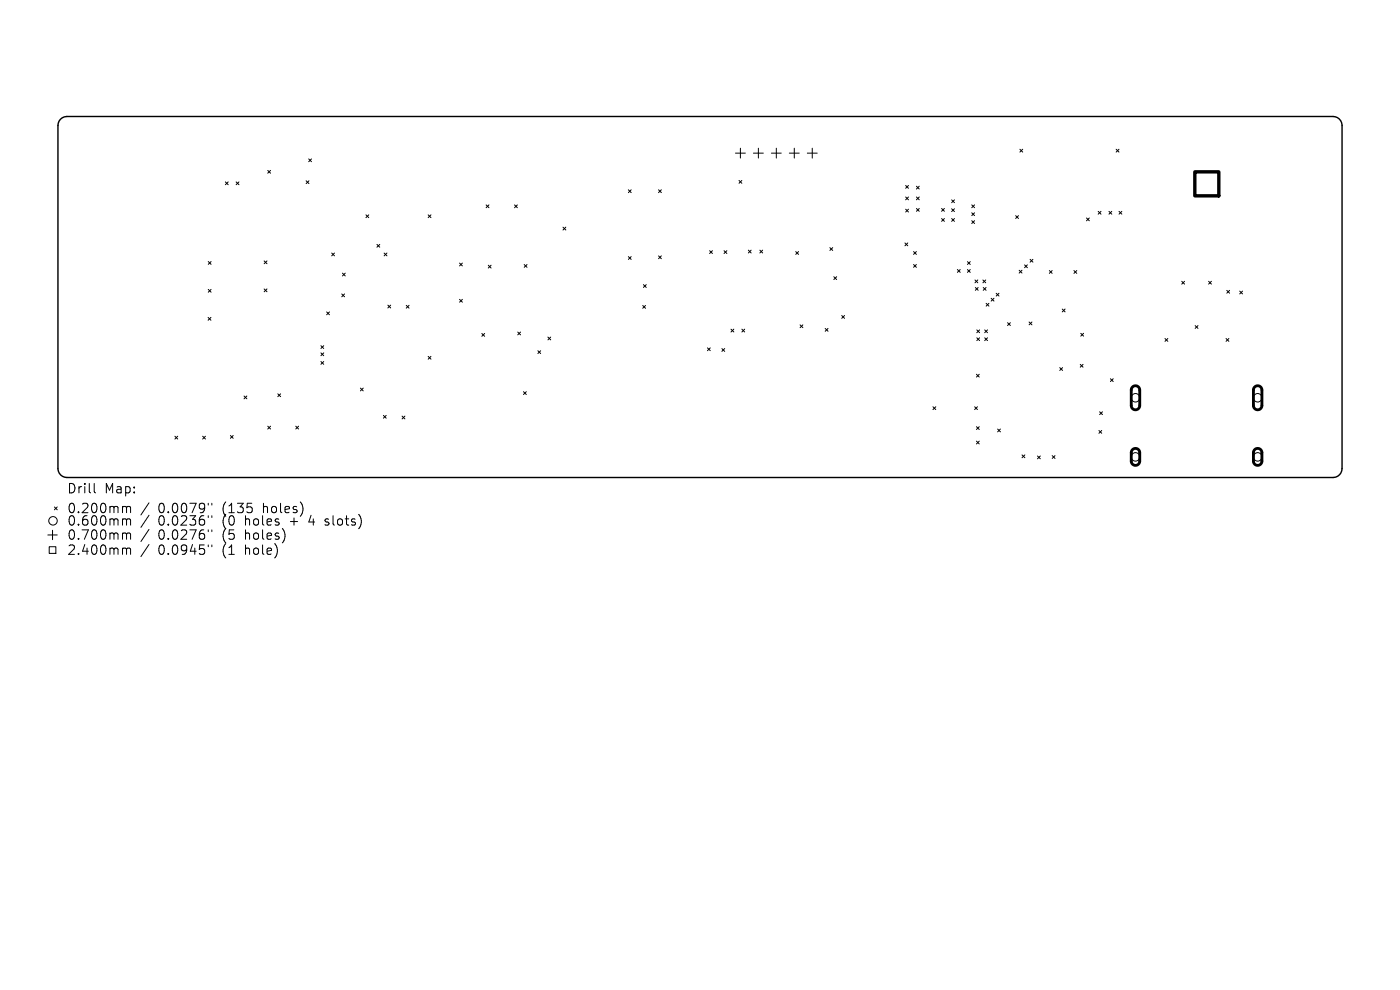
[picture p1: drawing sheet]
<svg xmlns="http://www.w3.org/2000/svg" width="297mm" height="210mm" viewBox="0 0 297 210" stroke-linecap="round" stroke-linejoin="round" font-family="sans-serif">
<defs><g id="words">
<g font-size="2.8">
<text x="14.1" y="104.9">Drill</text>
<text x="22.1" y="104.9">Map:</text>
<text x="14.1" y="109.1">0.200mm</text>
<text x="14.1" y="111.7">0.600mm</text>
<text x="33.4" y="109.1">0.0079&quot;</text>
<text x="33.4" y="111.7">0.0236&quot;</text>
<text x="47" y="109.1">(135</text>
<text x="47" y="111.7">(0</text>
<text x="51.9" y="111.7">holes</text>
<text x="55.7" y="109.1">holes)</text>
<text x="61.5" y="111.7">+</text>
<text x="65.6" y="111.7">4</text>
<text x="69.1" y="111.7">slots)</text>
<text x="14.1" y="114.7">0.700mm</text>
<text x="14.1" y="117.9">2.400mm</text>
<text x="33.4" y="114.7">0.0276&quot;</text>
<text x="33.4" y="117.9">0.0945&quot;</text>
<text x="47" y="114.7">(5</text>
<text x="47" y="117.9">(1</text>
<text x="51.9" y="114.7">holes)</text>
<text x="51.9" y="117.9">hole)</text>
</g>
</g></defs>
<path d="M12.8 25.3l.8-.5 .6-.1h268.6a1.91 1.91 0 0 1 1.9 1.9v72.8a1.9 1.9 0 0 1-1.9 1.9h-268.6a1.91 1.91 0 0 1-1.9-1.9v-72.8l.1-.5z" fill="none" stroke="#000" stroke-width=".3"/>
<g fill="none" stroke="#000" stroke-width=".21">
<path d="M47.8 38.6l.6 .6M48.4 38.6l-.6 .6M50.1 38.6l.6 .6M50.7 38.6l-.6 .6M56.8 36.1l.6 .6M57.4 36.1l-.6 .6M64.9 38.3l.6 .6M65.5 33.7l.6 .6M65.5 38.3l-.6 .6M66.1 33.7l-.6 .6M156 32.5h2.1M156.8 38.3l.6 .6"/>
<path d="M157.1 31.4v2.1M157.4 38.3l-.6 .6M159.8 32.5h2.1M160.9 31.4v2.1M163.6 32.5h2.1M164.7 31.4v2.1M167.5 32.5h2.1M168.5 31.4v2.1M171.3 32.5h2.1M172.3 31.4v2.1M192.1 39.3l.6 .6M192.7 39.3l-.6 .6"/>
<path d="M194.4 39.5l.6 .6M195 39.5l-.6 .6M216.4 31.7l.6 .6M217 31.7l-.6 .6M236.8 31.7l.6 .6M237.4 31.7l-.6 .6M44.2 55.5l.6 .6M44.8 55.5l-.6 .6M56 55.3l.6 .6M56.6 55.3l-.6 .6M70.4 53.7l.6 .6M71 53.7l-.6 .6"/>
<path d="M72.6 57.9l.6 .6M73.2 57.9l-.6 .6M77.6 45.6l.6 .6M78.2 45.6l-.6 .6M80 51.8l.6 .6M80.6 51.8l-.6 .6M81.5 53.7l.6 .6M82.1 53.7l-.6 .6M90.8 45.6l.6 .6M91.4 45.6l-.6 .6M97.5 55.8l.6 .6M98.1 55.8l-.6 .6"/>
<path d="M103.1 43.5l.6 .6M103.6 56.3l.6 .6M103.7 43.5l-.6 .6M104.2 56.3l-.6 .6M109.2 43.5l.6 .6M109.8 43.5l-.6 .6M111.2 56.1l.6 .6M111.8 56.1l-.6 .6M119.4 48.2l.6 .6M120 48.2l-.6 .6M133.3 40.3l.6 .6M133.3 54.4l.6 .6"/>
<path d="M133.9 40.3l-.6 .6M133.9 54.4l-.6 .6M139.7 40.3l.6 .6M139.7 54.3l.6 .6M140.3 40.3l-.6 .6M140.3 54.3l-.6 .6M150.5 53.2l.6 .6M151.1 53.2l-.6 .6M153.6 53.2l.6 .6M154.2 53.2l-.6 .6M158.8 53.1l.6 .6M159.4 53.1l-.6 .6"/>
<path d="M161.2 53.1l.6 .6M161.8 53.1l-.6 .6M168.8 53.4l.6 .6M169.4 53.4l-.6 .6M176.1 52.5l.6 .6M176.7 52.5l-.6 .6M176.9 58.7l.6 .6M177.5 58.7l-.6 .6M192 51.5l.6 .6M192.1 41.8l.6 .6M192.1 44.4l.6 .6M192.6 51.5l-.6 .6"/>
<path d="M192.7 41.8l-.6 .6M192.7 44.4l-.6 .6M193.8 53.4l.6 .6M193.8 56.1l.6 .6M194.4 53.4l-.6 .6M194.4 56.1l-.6 .6M194.4 41.8l.6 .6M194.4 44.2l.6 .6M195 44.2l-.6 .6M195 41.8l-.6 .6M199.8 44.2l.6 .6M199.8 46.4l.6 .6"/>
<path d="M200.4 44.2l-.6 .6M200.4 46.4l-.6 .6M201.9 46.4l.6 .6M201.9 42.4l.6 .6M201.9 44.3l.6 .6M202.5 44.3l-.6 .6M202.5 42.4l-.6 .6M202.5 46.4l-.6 .6M203.1 57.2l.6 .6M203.7 57.2l-.6 .6M205.2 55.5l.6 .6M205.2 57.2l.6 .6"/>
<path d="M205.8 55.5l-.6 .6M205.8 57.2l-.6 .6M206.2 43.5l.6 .6M206.2 45.1l.6 .6M206.2 46.8l.6 .6M206.8 43.5l-.6 .6M206.8 45.1l-.6 .6M206.8 46.8l-.6 .6M206.8 59.4l.6 .6M207.4 59.4l-.6 .6M208.5 59.4l.6 .6M209.1 59.4l-.6 .6"/>
<path d="M215.5 45.7l.6 .6M216.1 45.7l-.6 .6M216.2 57.3l.6 .6M216.8 57.3l-.6 .6M217.4 56.2l.6 .6M218 56.2l-.6 .6M218.5 55l.6 .6M219.1 55l-.6 .6M222.6 57.4l.6 .6M223.2 57.4l-.6 .6M227.8 57.4l.6 .6M228.4 57.4l-.6 .6"/>
<path d="M230.5 46.2l.6 .6M231.1 46.2l-.6 .6M233 44.8l.6 .6M233.6 44.8l-.6 .6M235.3 44.8l.6 .6M235.9 44.8l-.6 .6M237.4 44.8l.6 .6M238 44.8l-.6 .6M250.7 59.7l.6 .6M251.3 59.7l-.6 .6M256.4 59.7l.6 .6M257 59.7l-.6 .6"/>
<path d="M44.2 67.3l.5 .6M44.2 61.4l.6 .6M44.7 67.3l-.5 .6M44.8 61.4l-.6 .6M56 61.3l.6 .6M56.6 61.3l-.6 .6M68.1 73.3l.6 .6M68.1 74.9l.6 .6M68.1 76.7l.6 .6M68.7 73.3l-.6 .6M68.7 74.9l-.6 .6M68.7 76.7l-.6 .6"/>
<path d="M69.3 66.2l.6 .6M69.9 66.2l-.6 .6M72.5 62.4l.6 .6M73.1 62.4l-.6 .6M82.3 64.7l.6 .6M82.9 64.7l-.6 .6M86.2 64.8l.6 .6M86.8 64.8l-.6 .6M90.8 75.6l.6 .6M91.4 75.6l-.6 .6M97.5 63.5l.6 .6M98.1 63.5l-.6 .6"/>
<path d="M102.2 70.7l.6 .6M102.8 70.7l-.6 .6M109.8 70.4l.6 .6M110.4 70.4l-.6 .6M114.1 74.4l.6 .6M114.7 74.4l-.6 .6M116.2 71.5l.6 .6M116.8 71.5l-.6 .6M136.4 64.8l.6 .6M136.5 60.4l.6 .6M137 64.8l-.6 .6M137.1 60.4l-.6 .6"/>
<path d="M150.1 73.8l.6 .6M150.7 73.8l-.6 .6M153.1 73.9l.6 .6M153.7 73.9l-.6 .6M155.1 69.8l.6 .6M155.7 69.8l-.6 .6M157.4 69.8l.6 .6M158 69.8l-.6 .6M169.7 68.9l.6 .6M170.3 68.9l-.6 .6M175.1 69.7l.6 .6M175.7 69.7l-.6 .6"/>
<path d="M178.6 66.9l.6 .6M179.2 66.9l-.6 .6M206.9 61l.6 .6M207.1 79.4l.6 .6M207.2 70l.6 .6M207.2 71.7l.6 .6M207.5 61l-.6 .6M207.7 79.4l-.6 .6M207.8 70l-.6 .6M207.8 71.7l-.6 .6M208.6 61l.6 .6M208.9 71.7l.6 .6"/>
<path d="M208.9 70l.6 .6M209.2 61l-.6 .6M209.2 64.3l.6 .6M209.5 70l-.6 .6M209.5 71.7l-.6 .6M209.8 64.3l-.6 .6M210.3 63.3l.6 .6M210.9 63.3l-.6 .6M211.3 62.2l.6 .6M211.9 62.2l-.6 .6M213.7 68.5l.6 .6M214.3 68.5l-.6 .6"/>
<path d="M218.3 68.3l.6 .6M218.9 68.3l-.6 .6M224.8 78l.6 .6M225.4 65.6l.6 .6M225.4 78l-.6 .6M226 65.6l-.6 .6M229.2 77.3l.6 .6M229.3 70.7l.6 .6M229.8 77.3l-.6 .6M229.9 70.7l-.6 .6M247.1 71.8l.6 .6M247.7 71.8l-.6 .6"/>
<path d="M253.5 69.1l.6 .6M254.1 69.1l-.6 .6M260.1 71.8l.6 .6M260.3 61.6l.6 .6M260.7 71.8l-.6 .6M260.9 61.6l-.6 .6M263 61.7l.6 .6M263.6 61.7l-.6 .6M37.1 92.5l.6 .6M37.7 92.5l-.6 .6M43 92.5l.6 .6M43.6 92.5l-.6 .6"/>
<path d="M48.9 92.4l.6 .6M49.5 92.4l-.6 .6M51.8 84l.6 .6M52.4 84l-.6 .6M56.8 90.4l.6 .6M57.4 90.4l-.6 .6M58.9 83.5l.6 .6M59.5 83.5l-.6 .6M62.7 90.4l.6 .6M63.3 90.4l-.6 .6M76.5 82.3l.6 .6M77.1 82.3l-.6 .6"/>
<path d="M81.3 88.1l.6 .6M81.9 88.1l-.6 .6M85.3 88.3l.6 .6M85.9 88.3l-.6 .6M111.1 83.1l.6 .6M111.7 83.1l-.6 .6M197.9 86.3l.6 .6M198.5 86.3l-.6 .6M206.8 86.3l.6 .6M207.1 90.5l.6 .6M207.1 93.6l.6 .6M207.4 86.3l-.6 .6"/>
<path d="M207.7 90.5l-.6 .6M207.7 93.6l-.6 .6M211.6 91l.6 .6M212.2 91l-.6 .6M216.8 96.5l.6 .6M217.4 96.5l-.6 .6M220.1 96.7l.6 .6M220.7 96.7l-.6 .6M223.2 96.6l.6 .6M223.8 96.6l-.6 .6M233.1 91.3l.6 .6M233.3 87.4l.6 .6"/>
<path d="M233.7 91.3l-.6 .6M233.9 87.4l-.6 .6M235.6 80.3l.6 .6M236.2 80.3l-.6 .6M10.1 113.5h2M10.4 116h1.5v1.4h-1.5zM11.1 112.5v2M11.5 107.5l.6 .6M12.1 107.5l-.6 .6M20 102.6v1.7l.3 .3M26.3 107.4l.5 .1v.2M26.3 110.1l.5 .1v.1"/>
<path d="M26.3 113.1l.5 .1v.1M26.3 116.3l.5 .1v.1M26.8 107.7l.3-.3 .5 .1 .1 1.3M26.8 107.7v1.1M26.8 110.3v1.1M26.8 113.3v1.1M26.8 116.5v1.1M26.8 110.3l.3-.2 .5 .1 .1 1.2M26.8 113.3l.3-.2 .5 .1 .1 1.2M26.8 116.5l.3-.2 .5 .1 .1 1.2M31.6 106.7l-1.7 2.5M31.6 109.3l-1.7 2.6"/>
<path d="M31.6 112.3l-1.7 2.6M31.6 115.5l-1.7 2.6M44.2 106.8v.3M44.2 109.4v.4M44.2 112.4v.4M44.2 115.6v.4M44.9 106.8v.3M44.9 109.4v.4M44.9 112.4v.4M44.9 115.6v.4M53.4 107.7v.9M60.2 112.5l.3 .9-.3 1.4"/>
<path d="M64 106.9l.3 .9-.3 1.3M76.6 110v1.3"/>
<circle cx="240.9" cy="84.4" r=".9"/>
<circle cx="240.9" cy="96.9" r=".9"/>
<circle cx="266.8" cy="84.4" r=".9"/>
<circle cx="266.8" cy="96.9" r=".9"/>
<circle cx="11.2" cy="110.5" r=".9"/>
</g>
<path d="M240.3 82.1a.9 .9 0 0 1 .9-.2 .9 .9 0 0 1 .6 .8v3.3a.9 .9 0 0 1-.9 .9 .9 .9 0 0 1-.9-.9v-3.3zM240.3 95.4a.9 .9 0 0 1 .9-.2 .9 .9 0 0 1 .6 .8v1.8a.9 .9 0 0 1-.9 .9 .9 .9 0 0 1-.9-.9v-1.9zM266.2 82.1a.9 .9 0 0 1 1-.2 .9 .9 0 0 1 .5 .8v3.3a.9 .9 0 0 1-.9 .9 .9 .9 0 0 1-.9-.9v-3.3zM266.2 95.4a.9 .9 0 0 1 1-.2 .9 .9 0 0 1 .5 .8v1.8a.9 .9 0 0 1-.9 .9 .9 .9 0 0 1-.9-.9v-1.9z" fill="none" stroke="#000" stroke-width=".6"/>
<path d="M253.5 36.5h5.1v5h-5.1z" fill="none" stroke="#000" stroke-width=".72"/>
<use href="#words"/>
</svg>
